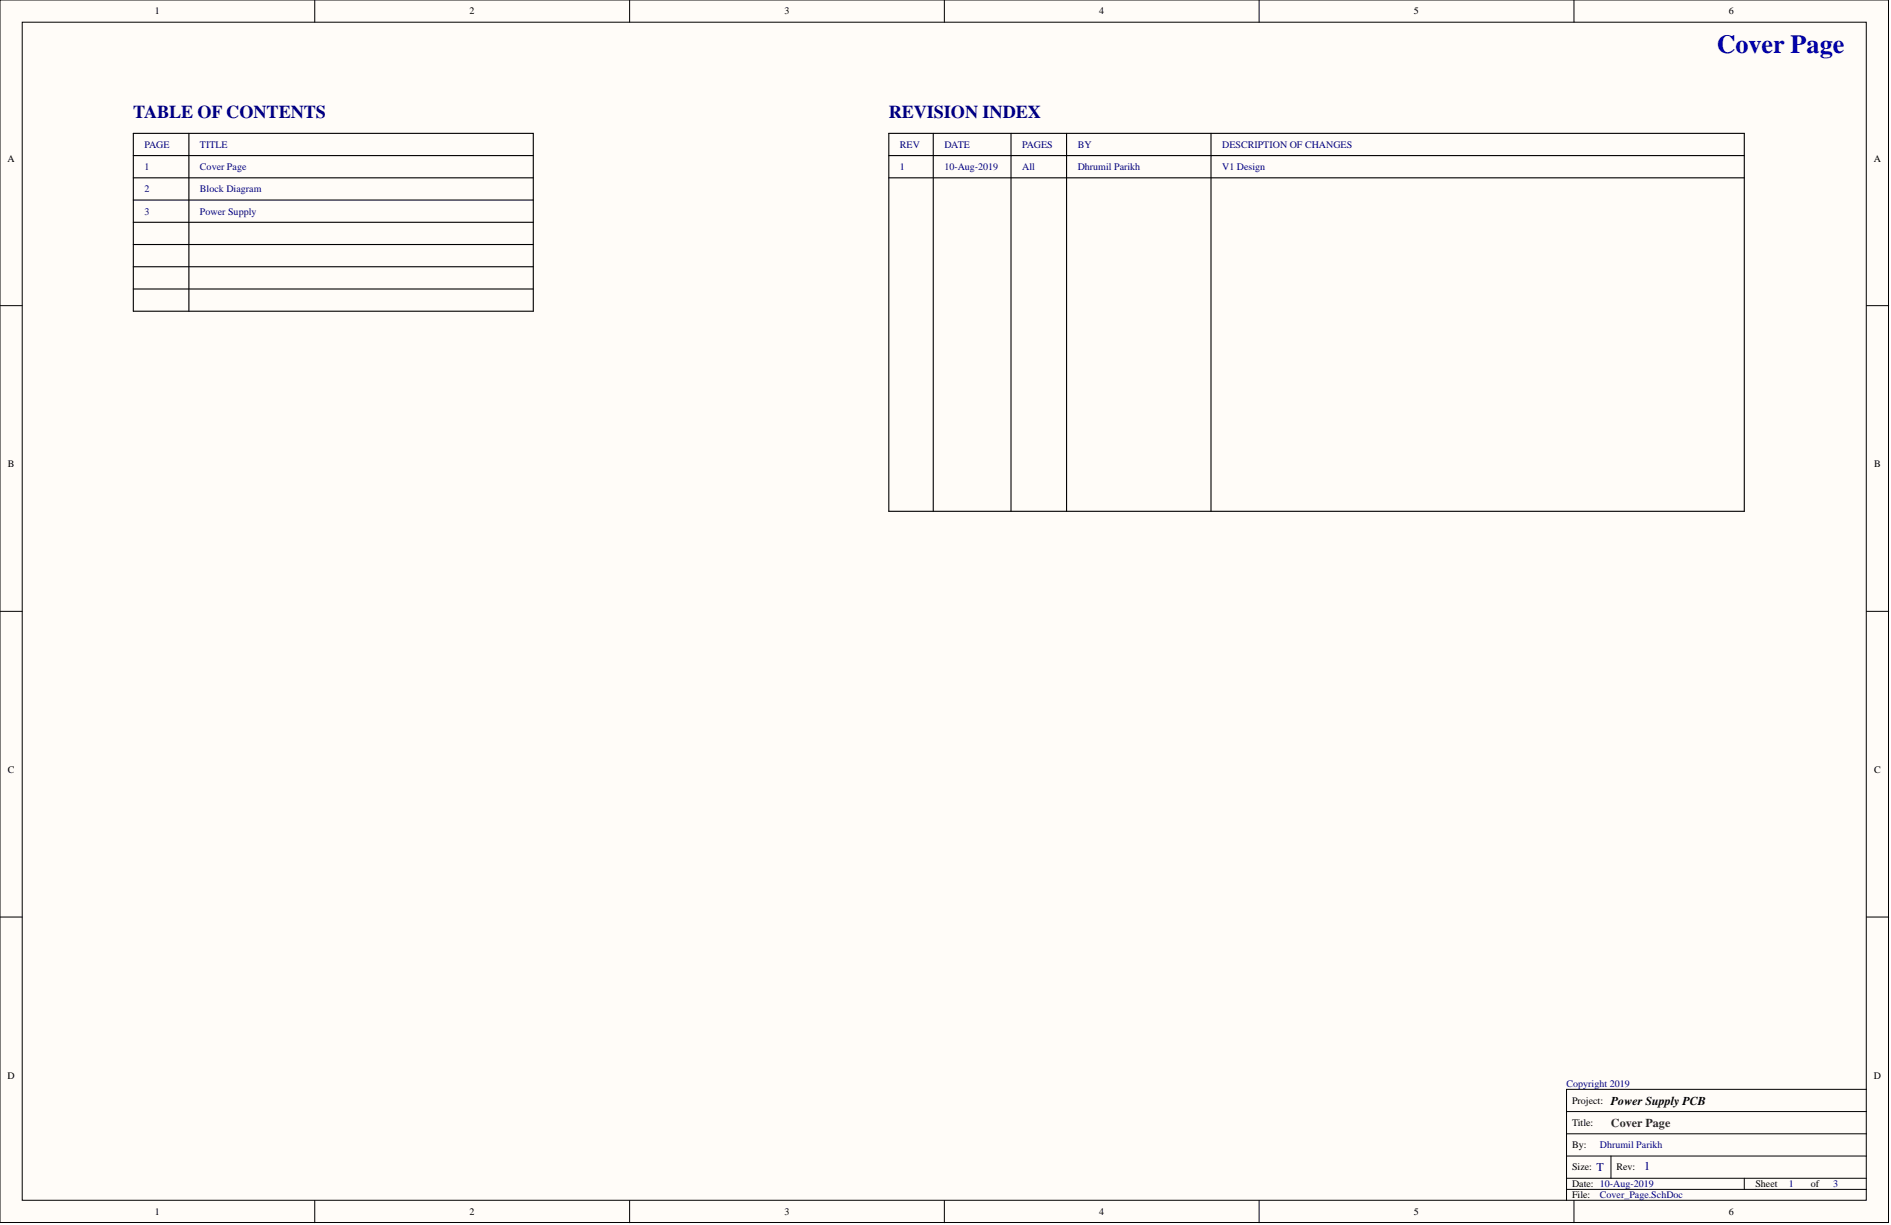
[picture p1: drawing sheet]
<svg xmlns="http://www.w3.org/2000/svg" width="431mm" height="279mm" viewBox="0 0 431 279" stroke-linecap="round" stroke-linejoin="round" font-family="sans-serif">
<defs><g id="words">
<text font-size="6" fill="#0000bf" x="391.7" y="12.2">Cover Page</text>
<g font-size="4.1" fill="#000080">
<text x="30.4" y="27">TABLE OF CONTENTS</text>
<text x="202.8" y="27">REVISION INDEX</text>
</g>
<text font-size="2.7" x="367.6" y="251.9">Power Supply PCB</text>
<text font-size="2.7" fill="#800000" x="367.6" y="257">Cover Page</text>
<g font-size="2.7" fill="#000080">
<text x="364.3" y="267.1">T</text>
<text x="375.2" y="266.9">1</text>
</g>
<g font-size="2.3">
<text x="35.3" y="3.3">1</text>
<text x="107.1" y="3.3">2</text>
<text x="179" y="3.3">3</text>
<text x="250.8" y="3.3">4</text>
<text x="322.6" y="3.3">5</text>
<text x="394.4" y="3.3">6</text>
<text x="1.7" y="36.9">A</text>
<text x="427.5" y="36.9">A</text>
<text x="1.8" y="106.6">B</text>
<text x="427.6" y="106.6">B</text>
<text x="1.8" y="176.3">C</text>
<text x="427.6" y="176.3">C</text>
<text x="1.7" y="246.1">D</text>
<text x="358.7" y="251.8">Project:</text>
<text x="427.5" y="246.1">D</text>
<text x="358.7" y="256.8">Title:</text>
<text x="358.7" y="261.9">By:</text>
<text x="358.7" y="267">Size:</text>
<text x="368.8" y="267">Rev:</text>
<text x="358.7" y="270.8">Date: 10-Aug-2019</text>
<text x="358.7" y="273.3">File:</text>
<text x="400.5" y="270.8">Sheet</text>
<text x="413.2" y="270.8">of</text>
<text x="35.3" y="277.1">1</text>
<text x="107.1" y="277.1">2</text>
<text x="179" y="277.1">3</text>
<text x="250.8" y="277.1">4</text>
<text x="322.6" y="277.1">5</text>
<text x="394.4" y="277.1">6</text>
</g>
<g font-size="2.3" fill="#000080">
<text x="33" y="33.7">PAGE</text>
<text x="45.6" y="33.7">TITLE</text>
<text x="205.3" y="33.7">REV</text>
<text x="215.5" y="33.7">DATE</text>
<text x="233.2" y="33.7">PAGES</text>
<text x="245.9" y="33.7">BY</text>
<text x="278.8" y="33.7">DESCRIPTION OF CHANGES</text>
<text x="33" y="38.8">1</text>
<text x="45.6" y="38.8">Cover Page</text>
<text x="205.3" y="38.8">1</text>
<text x="215.5" y="38.8">10-Aug-2019</text>
<text x="233.2" y="38.8">All</text>
<text x="245.9" y="38.8">Dhrumil Parikh</text>
<text x="278.8" y="38.8">V1 Design</text>
<text x="33" y="43.9">2</text>
<text x="45.6" y="43.9">Block Diagram</text>
<text x="33" y="48.9">3</text>
<text x="45.6" y="48.9">Power Supply</text>
<text x="365" y="273.3">Cover_Page.SchDoc</text>
<text x="408.1" y="270.8">1</text>
<text x="418.3" y="270.8">3</text>
</g>
<g font-size="2.3" fill="#0c0087">
<text x="357.4" y="248">Copyright 2019</text>
<text x="365" y="261.9">Dhrumil Parikh</text>
</g>
</g></defs>
<g fill="#fffcf8" stroke="#000" stroke-width=".23">
<path d="M0 0h430.9v278.8h-430.9z"/>
<path d="M5.1 5.1h420.7v268.7h-420.7z"/>
</g>
<g fill="none" stroke="#000" stroke-width=".23">
<path d="M71.8 0v5.1M143.7 0v5.1M215.5 0v5.1M287.3 0v5.1M359.1 0v5.1M0 69.7h5.1M425.9 69.7h5M0 139.4h5.1M425.9 139.4h5M0 209.2h5.1M425.9 209.2h5M425.9 258.6h-68.5v15.2"/>
<path d="M425.9 253.5h-68.5v5.1M425.9 248.5h-68.5v5M71.8 273.8v5.1M143.7 273.8v5.1M215.5 273.8v5.1M287.3 273.8v5.1M357.4 263.7h68.5M357.4 271.3h68.5M357.4 268.7h68.5M359.1 273.8v5.1M367.6 263.7v5M398 268.7v2.6"/>
</g>
<g fill="none" stroke="#000" stroke-width=".25">
<path d="M30.4 30.4h91.3v40.6h-91.3zM30.4 35.5h91.3M43.1 30.4v40.6M202.8 30.4h195.2v86.2h-195.2zM202.8 35.5h195.2M212.9 30.4v86.2M230.7 30.4v86.2M243.3 30.4v86.2M276.3 30.4v86.2M30.4 40.6h91.3M30.4 45.6h91.3M30.4 50.7h91.3"/>
<path d="M30.4 55.8h91.3M202.8 40.6h195.2M30.4 60.8h91.3M30.4 65.9h91.3"/>
</g>
<use href="#words"/>
</svg>
